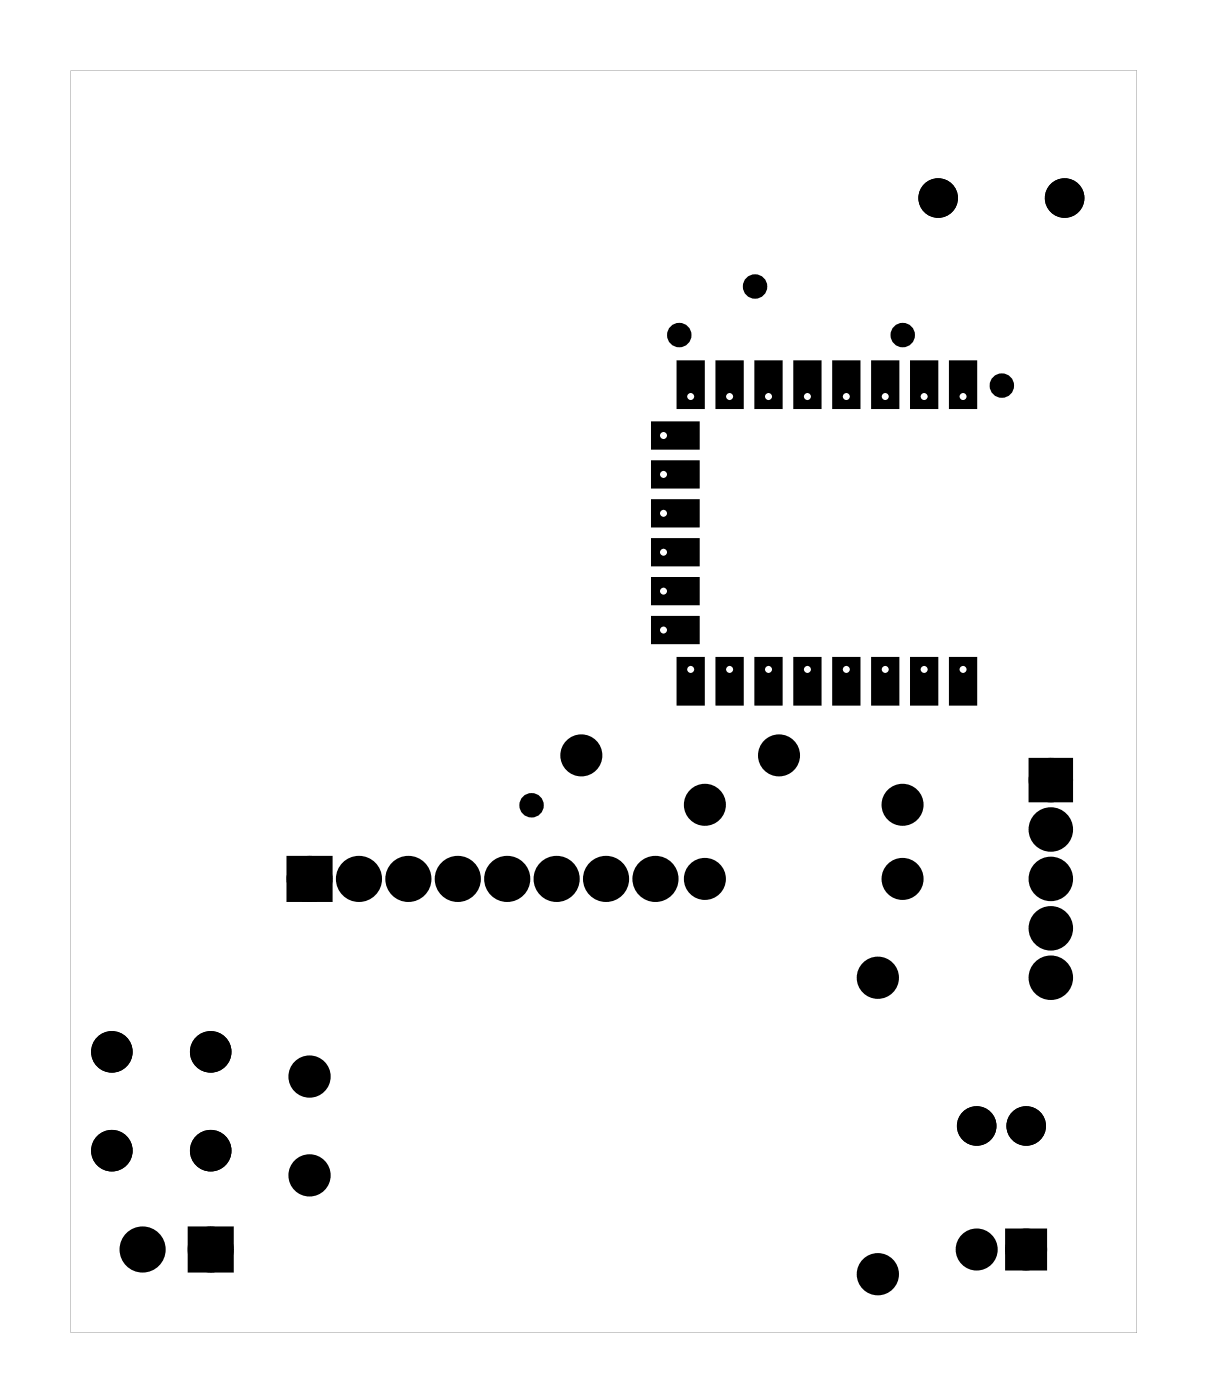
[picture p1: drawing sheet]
<svg xmlns="http://www.w3.org/2000/svg" width="62mm" height="72mm" viewBox="0 0 62 72" stroke-linecap="round" stroke-linejoin="round" font-family="sans-serif">
<g fill="#000">
<path d="M53.2 39.3h1.6v1.6h-1.6zM15.1 44.4h1.6v1.6h-1.6zM10 63.4h1.6v1.6h-1.6zM52 63.5h1.4v1.4h-1.4z"/>
<path d="M3.6 3.6h54.8v64.9h-54.8zM3.6 3.6v64.9h54.8v-64.9z"/>
<path d="M34.9 18.6v2.3h1.2v-2.3zM35.2 20.4a.31 .31 0 0 1 .6 0 .31 .31 0 0 1-.6 0z"/>
<path d="M36.9 18.6v2.3h1.2v-2.3zM37.2 20.4a.31 .31 0 0 1 .6 0 .31 .31 0 0 1-.6 0z"/>
<path d="M38.9 18.6v2.3h1.2v-2.3zM39.2 20.4a.31 .31 0 0 1 .6 0 .31 .31 0 0 1-.6 0z"/>
<path d="M40.9 18.6v2.3h1.2v-2.3zM41.2 20.4a.31 .31 0 0 1 .6 0 .31 .31 0 0 1-.6 0z"/>
<path d="M42.9 18.6v2.3h1.2v-2.3zM43.2 20.4a.31 .31 0 0 1 .6 0 .31 .31 0 0 1-.6 0z"/>
<path d="M44.9 18.6v2.3h1.2v-2.3zM45.2 20.4a.31 .31 0 0 1 .6 0 .31 .31 0 0 1-.6 0z"/>
<path d="M46.9 18.6v2.3h1.2v-2.3zM47.2 20.4a.31 .31 0 0 1 .6 0 .31 .31 0 0 1-.6 0z"/>
<path d="M48.9 18.6v2.3h1.2v-2.3zM49.2 20.4a.31 .31 0 0 1 .6 0 .31 .31 0 0 1-.6 0z"/>
<path d="M34.9 33.9h1.2v2.2h-1.2zM35.2 34.4a.31 .31 0 0 0 .6 0 .31 .31 0 0 0-.6 0z"/>
<path d="M33.6 21.8v1.2h2.2v-1.2zM33.8 22.4a.31 .31 0 0 1 .6 0 .31 .31 0 0 1-.6 0z"/>
<path d="M33.6 23.8v1.2h2.2v-1.2zM33.8 24.4a.31 .31 0 0 1 .6 0 .31 .31 0 0 1-.6 0z"/>
<path d="M33.6 25.8v1.2h2.2v-1.2zM33.8 26.4a.31 .31 0 0 1 .6 0 .31 .31 0 0 1-.6 0z"/>
<path d="M33.6 27.8v1.2h2.2v-1.2zM33.8 28.4a.31 .31 0 0 1 .6 0 .31 .31 0 0 1-.6 0z"/>
<path d="M33.6 29.8v1.2h2.2v-1.2zM33.8 30.4a.31 .31 0 0 1 .6 0 .31 .31 0 0 1-.6 0z"/>
<path d="M33.6 31.8v1.2h2.2v-1.2zM33.8 32.4a.31 .31 0 0 1 .6 0 .31 .31 0 0 1-.6 0z"/>
<path d="M36.9 33.9h1.2v2.2h-1.2zM37.2 34.4a.31 .31 0 0 0 .6 0 .31 .31 0 0 0-.6 0z"/>
<path d="M38.9 33.9h1.2v2.2h-1.2zM39.2 34.4a.31 .31 0 0 0 .6 0 .31 .31 0 0 0-.6 0z"/>
<path d="M40.9 33.9h1.2v2.2h-1.2zM41.2 34.4a.31 .31 0 0 0 .6 0 .31 .31 0 0 0-.6 0z"/>
<path d="M42.9 33.9h1.2v2.2h-1.2zM43.2 34.4a.31 .31 0 0 0 .6 0 .31 .31 0 0 0-.6 0z"/>
<path d="M44.9 33.9h1.2v2.2h-1.2zM45.2 34.4a.31 .31 0 0 0 .6 0 .31 .31 0 0 0-.6 0z"/>
<path d="M46.9 33.9h1.2v2.2h-1.2zM47.2 34.4a.31 .31 0 0 0 .6 0 .31 .31 0 0 0-.6 0z"/>
<path d="M48.9 33.9h1.2v2.2h-1.2zM49.2 34.4a.31 .31 0 0 0 .6 0 .31 .31 0 0 0-.6 0z"/>
</g>
<g fill="#000">
<circle cx="34.9" cy="17.2" r=".35"/>
<circle cx="38.8" cy="14.7" r=".35"/>
<circle cx="46.4" cy="17.2" r=".35"/>
<circle cx="48.2" cy="10.2" r=".67"/>
<circle cx="51.5" cy="19.8" r=".35"/>
<circle cx="54.7" cy="10.2" r=".67"/>
<circle cx="29.9" cy="38.8" r=".7"/>
<circle cx="40" cy="38.8" r=".7"/>
<circle cx="5.8" cy="54.1" r=".67"/>
<circle cx="5.8" cy="59.2" r=".67"/>
<circle cx="10.8" cy="59.2" r=".67"/>
<circle cx="10.8" cy="54.1" r=".67"/>
<circle cx="15.9" cy="55.3" r=".45"/>
<circle cx="15.9" cy="55.3" r=".7"/>
<circle cx="15.9" cy="45.2" r=".8"/>
<circle cx="18.5" cy="45.2" r=".8"/>
<circle cx="21" cy="45.2" r=".8"/>
<circle cx="23.5" cy="45.2" r=".8"/>
<circle cx="26.1" cy="45.2" r=".8"/>
<circle cx="27.3" cy="41.4" r=".35"/>
<circle cx="28.6" cy="45.2" r=".8"/>
<circle cx="31.2" cy="45.2" r=".8"/>
<circle cx="33.7" cy="45.2" r=".8"/>
<circle cx="36.2" cy="45.2" r=".7"/>
<circle cx="36.2" cy="41.4" r=".7"/>
<circle cx="45.1" cy="50.3" r=".7"/>
<circle cx="45.3" cy="50.2" r=".45"/>
<circle cx="46.4" cy="45.2" r=".7"/>
<circle cx="46.4" cy="41.4" r=".7"/>
<circle cx="50.2" cy="57.9" r=".64"/>
<circle cx="52.7" cy="57.9" r=".64"/>
<circle cx="54" cy="47.7" r=".76"/>
<circle cx="54" cy="42.6" r=".76"/>
<circle cx="54" cy="40.1" r=".76"/>
<circle cx="54" cy="45.2" r=".76"/>
<circle cx="54" cy="50.3" r=".76"/>
<circle cx="7.3" cy="64.2" r=".8"/>
<circle cx="10.8" cy="64.2" r=".8"/>
<circle cx="15.9" cy="60.4" r=".45"/>
<circle cx="15.9" cy="60.4" r=".7"/>
<circle cx="45.1" cy="65.5" r=".7"/>
<circle cx="45.3" cy="65.5" r=".45"/>
<circle cx="50.2" cy="64.2" r=".7"/>
<circle cx="52.7" cy="64.2" r=".7"/>
</g>
<g fill="none" stroke="#000" stroke-width=".69" stroke-linecap="butt">
<circle cx="48.2" cy="10.2" r=".67"/>
<circle cx="54.7" cy="10.2" r=".67"/>
</g>
<g fill="none" stroke="#000" stroke-width=".55">
<circle cx="34.9" cy="17.2" r=".35"/>
<circle cx="38.8" cy="14.7" r=".35"/>
<circle cx="46.4" cy="17.2" r=".35"/>
<circle cx="51.5" cy="19.8" r=".35"/>
<circle cx="27.3" cy="41.4" r=".35"/>
</g>
<g fill="none" stroke="#000" stroke-width=".25">
<path d="M34.9 18.6h1.2v2.3h-1.2zM36.9 18.6h1.2v2.3h-1.2zM38.9 18.6h1.2v2.3h-1.2zM40.9 18.6h1.2v2.3h-1.2zM42.9 18.6h1.2v2.3h-1.2zM44.9 18.6h1.2v2.3h-1.2zM46.9 18.6h1.2v2.3h-1.2zM48.9 18.6h1.2v2.3h-1.2zM33.6 21.8h2.2v1.2h-2.2zM33.6 23.8h2.2v1.2h-2.2zM33.6 25.8h2.2v1.2h-2.2zM33.6 27.8h2.2v1.2h-2.2z"/>
<path d="M33.6 29.8h2.2v1.2h-2.2zM33.6 31.8h2.2v1.2h-2.2zM34.9 33.9h1.2v2.2h-1.2zM36.9 33.9h1.2v2.2h-1.2zM38.9 33.9h1.2v2.2h-1.2zM40.9 33.9h1.2v2.2h-1.2zM42.9 33.9h1.2v2.2h-1.2zM44.9 33.9h1.2v2.2h-1.2zM46.9 33.9h1.2v2.2h-1.2zM48.9 33.9h1.2v2.2h-1.2z"/>
<circle cx="34.1" cy="26.4" r=".31"/>
<circle cx="34.1" cy="28.4" r=".31"/>
<circle cx="34.1" cy="24.4" r=".31"/>
<circle cx="34.1" cy="22.4" r=".31"/>
<circle cx="34.1" cy="30.4" r=".31"/>
<circle cx="34.1" cy="32.4" r=".31"/>
<circle cx="35.5" cy="34.4" r=".31"/>
<circle cx="35.5" cy="20.4" r=".31"/>
<circle cx="37.5" cy="34.4" r=".31"/>
<circle cx="37.5" cy="20.4" r=".31"/>
<circle cx="39.5" cy="34.4" r=".31"/>
<circle cx="39.5" cy="20.4" r=".31"/>
<circle cx="41.5" cy="34.4" r=".31"/>
<circle cx="41.5" cy="20.4" r=".31"/>
<circle cx="43.5" cy="34.4" r=".31"/>
<circle cx="43.5" cy="20.4" r=".31"/>
<circle cx="45.5" cy="34.4" r=".31"/>
<circle cx="45.5" cy="20.4" r=".31"/>
<circle cx="47.5" cy="34.4" r=".31"/>
<circle cx="47.5" cy="20.4" r=".31"/>
<circle cx="49.5" cy="34.4" r=".31"/>
<circle cx="49.5" cy="20.4" r=".31"/>
</g>
<g fill="none" stroke="#000" stroke-width=".79" stroke-linecap="butt">
<circle cx="5.8" cy="59.2" r=".67"/>
<circle cx="5.8" cy="54.1" r=".67"/>
<circle cx="10.8" cy="59.2" r=".67"/>
<circle cx="10.8" cy="54.1" r=".67"/>
</g>
<g fill="none" stroke="#000" stroke-width=".58">
<circle cx="15.9" cy="55.3" r=".45"/>
<circle cx="45.3" cy="50.2" r=".45"/>
<circle cx="15.9" cy="60.4" r=".45"/>
<circle cx="45.3" cy="65.5" r=".45"/>
</g>
<g fill="none" stroke="#000" stroke-width=".76" stroke-linecap="butt">
<path d="M53.2 39.3h1.6v1.6h-1.6zM15.1 44.4h1.6v1.6h-1.6zM10 63.4h1.6v1.6h-1.6zM52 63.5h1.4v1.4h-1.4z"/>
<circle cx="29.9" cy="38.8" r=".7"/>
<circle cx="40" cy="38.8" r=".7"/>
<circle cx="15.9" cy="55.3" r=".7"/>
<circle cx="15.9" cy="45.2" r=".8"/>
<circle cx="18.5" cy="45.2" r=".8"/>
<circle cx="21" cy="45.2" r=".8"/>
<circle cx="23.5" cy="45.2" r=".8"/>
<circle cx="26.1" cy="45.2" r=".8"/>
<circle cx="28.6" cy="45.2" r=".8"/>
<circle cx="31.2" cy="45.2" r=".8"/>
<circle cx="33.7" cy="45.2" r=".8"/>
<circle cx="36.2" cy="41.4" r=".7"/>
<circle cx="36.2" cy="45.2" r=".7"/>
<circle cx="45.1" cy="50.3" r=".7"/>
<circle cx="46.4" cy="41.4" r=".7"/>
<circle cx="46.4" cy="45.2" r=".7"/>
<circle cx="50.2" cy="57.9" r=".64"/>
<circle cx="52.7" cy="57.9" r=".64"/>
<circle cx="54" cy="45.2" r=".76"/>
<circle cx="54" cy="47.7" r=".76"/>
<circle cx="54" cy="50.3" r=".76"/>
<circle cx="54" cy="40.1" r=".76"/>
<circle cx="54" cy="42.6" r=".76"/>
<circle cx="7.3" cy="64.2" r=".8"/>
<circle cx="10.8" cy="64.2" r=".8"/>
<circle cx="15.9" cy="60.4" r=".7"/>
<circle cx="45.1" cy="65.5" r=".7"/>
<circle cx="50.2" cy="64.2" r=".7"/>
<circle cx="52.7" cy="64.2" r=".7"/>
</g>
</svg>
